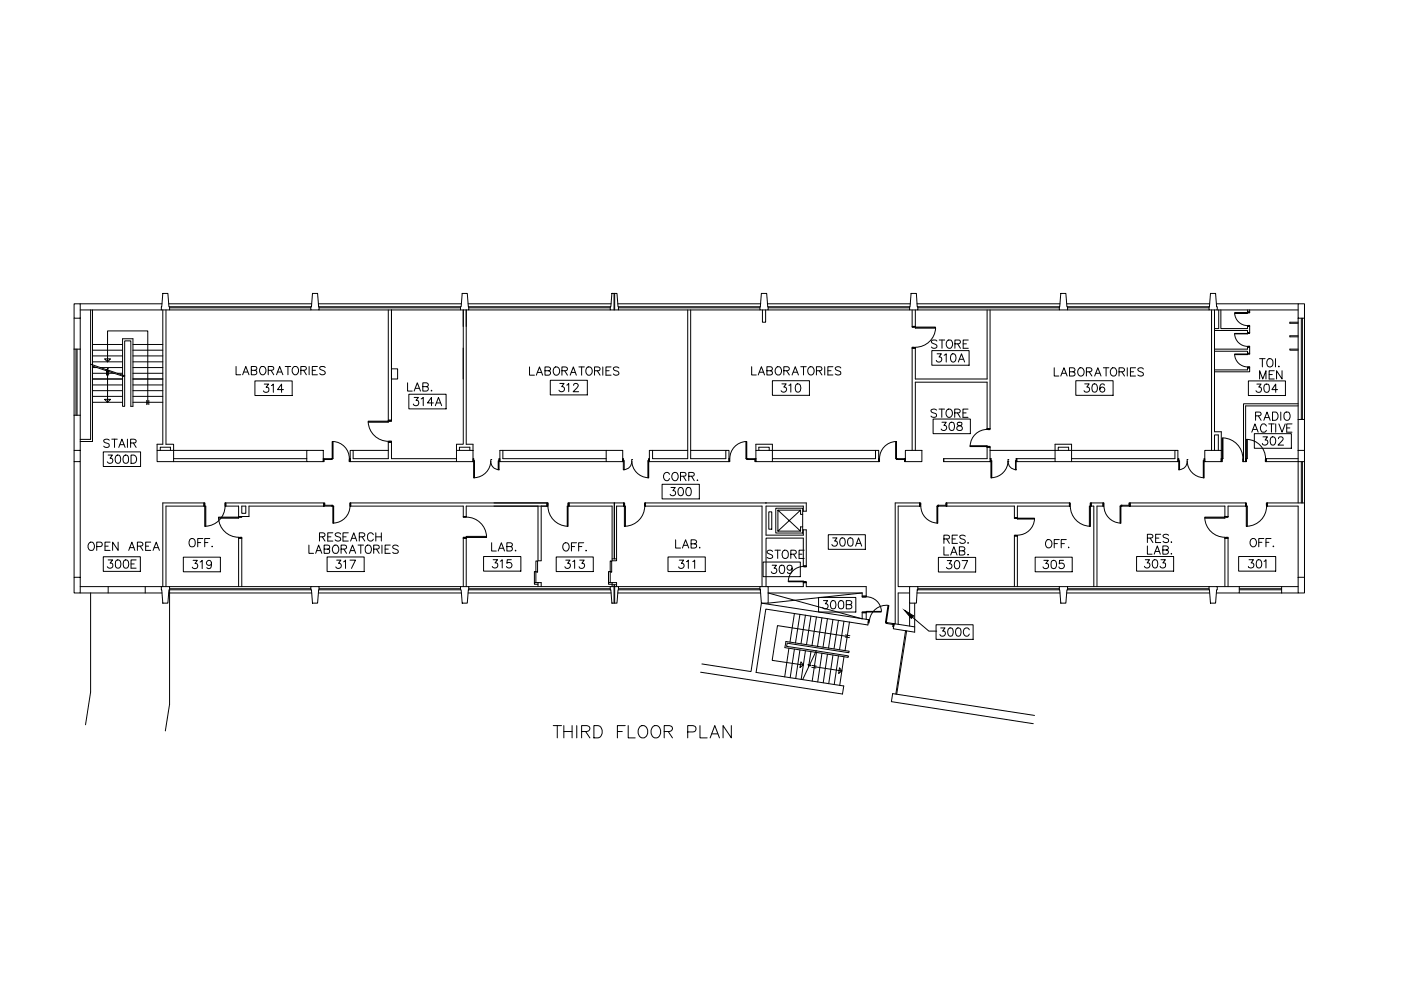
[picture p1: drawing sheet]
<svg xmlns="http://www.w3.org/2000/svg" width="420mm" height="297mm" viewBox="0 0 420 297" stroke-linecap="round" stroke-linejoin="round" font-family="sans-serif">
<!-- layer: 78-TH$0$A-WALL-CONC -->
<g fill="none" stroke="#000" stroke-width=".3">
<path d="M22.2 91.1h1.9v4.3h-1.9zM48.8 87.9h1.5l.6 5h-2.5zM93.7 87.9h1.5l.5 5h-2.5zM138.6 87.9h1.5l.5 5h-2.5zM183.5 87.9h1.5l.5 5h-2.5zM184.1 87.9v5M184.3 87.9v5M228.3 87.9h1.6l.5 5h-2.5zM273.2 87.9h1.6l.5 5h-2.5zM318.1 87.9h1.6l.5 5h-2.5zM363 87.9h1.5l.6 5h-2.5zM389.3 91.1h1.9v4.3h-1.9z"/>
<path d="M22.2 135h1.9v3.4h-1.9zM47.1 135h5v3.4h-5zM92 135h5v3.4h-5zM136.9 135h5v3.4h-5zM181.8 135h4.9v3.4h-4.9zM226.7 135h4.9v3.4h-4.9zM271.5 135h5v3.4h-5zM316.4 135h5v3.4h-5zM361.3 135h5v3.4h-5zM389.3 135h1.9v3.4h-1.9zM22.2 173h1.9v4.7h-1.9zM48.4 175.8h2.5l-.6 5h-1.5z"/>
<path d="M93.2 175.8h2.5l-.5 5h-1.5zM138.1 175.8h2.5l-.5 5h-1.5zM183 175.8h2.5l-.5 5h-1.5zM184.1 175.8v5M184.3 175.8v5M227.9 175.8h2.5v5h-2.1zM272.8 175.8h2.5l-.5 5h-2zM317.7 175.8h2.5l-.5 5h-1.6zM362.6 175.8h2.5l-.6 5h-1.5zM389.3 173h1.9v4.7h-1.9z"/>
</g>
<!-- layer: 78-TH$0$A-WALL -->
<g fill="none" stroke="#000" stroke-width=".3">
<path d="M22.2 95.4v9.2h1.9v-9.2M24.1 91.1h24.5M24.1 92.9h24.3M48.8 92.9v40.3h-1.7v1.8M49.8 92.9v40.3h2.3v1.8M116.5 92.9v33.1h.9v-33.1M138.9 97.9v-5v40.3h-2v1.8M139.8 92.9v40.3h2.1v1.8M206.2 92.9v44.6h-10.5v-2.5h-1v3.4h23.9v-3.4h-.9v2.5h-10.6v-44.6M228.7 92.9v3.7h.9v-3.7M273.6 92.9v5h.9v-5M273.6 97.9h.9"/>
<path d="M296 92.9v20.7h-21.5v-9.3h-.9v30.7M296.9 92.9v35.6h-.9v-13.9h-21.5v20.4M363.3 92.9v42.1M364.2 92.9v36.5h2.1v5.6M364.8 91.1h24.5M365.1 92.9h24.2M117.4 110.6h1.8v3h-1.8M138.9 104.3v9.3M22.2 135v-10.5h1.9v10.5M22.2 138.4v34.6M24.1 138.4v34.6M48.1 135v-1h3v1"/>
<path d="M52.1 138.4h39.9M52.1 137.5h39.9M105 138.4h31.9M105 137.5v.9M136.9 137.5h-19.5v-5h-.9v5h-10.6v-2.5h-.9v3.4M137.8 135v-1h3.1v1M181.8 137.5h-31v-2.5h-.9v3.4h31.9M226.7 135v-1.8h4.9v1.8M227.6 135v-1h3.1v1M231.6 137.5h31v-2.5h.9v3.4h-31.9M297.2 137.5h-.3v-3.5h-.9v3.5h-13v.9h14.4M302.3 138.4h.1"/>
<path d="M304.5 138.4h11.9M304.7 137.5h11.7M316.4 135v-1.8h5v1.8M317.4 135v-1h3.1v1M321.4 137.5h31v-2.5h.8v3.4h-31.8M364.2 135v-4.6h1.2v4.6M366.3 137.5v.9M372.9 137.5v.9M379.7 137.5v.9h9.6M379.7 137.5h9.6M379.7 137.5v.9M389.3 121h-16.4v17.4"/>
<path d="M389.3 135v-9.3h1.9v9.3M389.3 121.7h-15.7v16.7h-.7M67.7 150.7h29.4v1h-22.4v3.1h-3.1v-3.1h-3.9zM72.5 151.7h1.2v2.2h-1.2zM105.1 150.7h59v1h-24.3v3.1h-.9v-3.1h-33.8zM138.9 154.8h.9M161.3 151.7v16.4h1v-16.4M170.6 150.7h16.5v1h-2.2v16.4h-1.3v-16.4h-13zM184.2 150.7v16.8M184.3 150.7v16.8M229.6 150.7h.1M275.8 151.7h-6.4v24.1h3.4"/>
<path d="M275.8 150.7v1v-1M275.8 150.7h-7.3v36.3M283.9 150.7v1v-1M283.9 150.7h36.8v1h-15.6v3.4h-.9v-3.4h-20.3M338.9 150.7h34.7v1h-5.3v3.1h-1v-3.1h-28.4zM373.6 150.7v1M24.1 175.8h24.3M24.1 177.7h24.5M32.4 175.8v1.9M43.6 175.8v1.9M48.8 175.8v-25.1h12.4v1h-11.4v24.1M71.6 175.8v-14.5h.9v14.5"/>
<path d="M138.9 175.8v-14.5h.9v14.5M161.3 175.8v-1.2h1v1.2M183.6 175.8v-1.2h1.3v1.2M183.6 175.3h1.3M183.6 167.5h1.3M184.2 175.3v.5M184.3 175.3v.5M240.9 169.7v-8.4h-11.2v14.5M240.9 174.6v1.2h-10.5M241.8 169.7v-10.9h-.9v1.6h-11.2v-8.7h11.2v1.5h.9v-2.5h-48.3v1h35v24.1M241.8 174.6v1.2h18v2.9h-1.2v-1h-28.2M272.8 177.7h-3.4v9.4"/>
<path d="M304.2 175.8v-15.1h.9v15.1M328 175.8v-24.1h-.8v-1h3.6v1h-1.8v24.1M365.1 175.8h6.6v1.9h-6.9M367.3 175.8v-14.5h1v14.5M389.3 173v-21.3h-9.3v-1h11.2v22.3M389.3 175.8h-4.9v1.9h4.9M210.5 199l14.7 2.3 3.1-20.5 32.2 4.9-.2 1.6-30.6-4.7-2.9 18.9 26.2 4.1M258.6 185.5v-1.9h1.2v2.1M272.8 180.8v6.8M274.3 180.8v8.7l-6.4-1 .3-1.6 6.1 1M210.1 201.5l42.6 6.5M267.3 210.3l42.6 6.6"/>
<path d="M267.7 207.9l42.6 6.5"/>
</g>
<!-- layer: 78-TH$0$A-FLOR-BLOW -->
<g fill="none" stroke="#000" stroke-width=".3">
<path d="M27.2 92.9v38.8h-3.1M27.7 92.9v39.4h-3.6M50.6 91.1h42.9M50.9 92.9h42.3M95.5 91.1h42.9M95.7 92.9h42.4M140.4 91.1h42.9M140.6 92.9h42.4M185.3 91.1h42.8M185.5 92.9h42.4M230.1 91.1h42.9M230.4 92.9h42.4"/>
<path d="M275 91.1h42.9M275.3 92.9h42.4M319.9 91.1h42.9M320.2 92.9h42.4M389.3 95.4v30.3M391.2 95.4v30.3M22.2 104.6v19.9M24.1 104.6v19.9M52.1 135h39.9M105.9 135h10.6M150.8 135h31M195.7 135h10.5"/>
<path d="M207.1 135h10.6M231.6 135h31M296.9 135h19.5M321.4 135h31M389.3 138.4v12.3M391.2 138.4v12.3M27.2 177.7v29.8l-1.6 9.7M50.6 177.7h42.9M50.9 175.8h42.3M50.9 176.8v34.3l-1.3 8M95.5 177.7h42.9M95.7 175.8h42.4"/>
<path d="M140.4 177.7h42.9M140.6 175.8h42.4M185.3 177.7h42.8M185.5 175.8h42.4M275 177.7h42.9M275.3 175.8h42.4M319.9 177.7h42.9M320.2 175.8h42.4M371.7 175.8h12.7M371.7 177.7h12.7"/>
</g>
<!-- layer: 78-TH$0$A-GLAZ -->
<g fill="none" stroke="#000" stroke-width=".3">
<path d="M50.9 91.9h42.3M50.9 92.3h42.3M95.7 91.9h42.4M95.7 92.3h42.4M140.6 91.9h42.4M140.6 92.3h42.4M185.5 91.9h42.4M185.5 92.3h42.4M230.4 91.9h42.4M230.4 92.3h42.4M275.3 91.9h42.4M275.3 92.3h42.4"/>
<path d="M320.2 91.9h42.4M320.2 92.3h42.4M390.3 95.4v30.3M390.6 95.4v30.3M22.8 104.6v19.9M23.1 104.6v19.9M390.3 138.4v12.3M390.6 138.4v12.3M50.9 176.8h42.3M50.9 176.5h42.3M95.7 176.8h42.4M95.7 176.5h42.4"/>
<path d="M140.6 176.8h42.4M140.6 176.5h42.4M185.5 176.8h42.4M185.5 176.5h42.4M240.9 174.6h.9M240.9 169.7h.9M275.3 176.8h42.4M275.3 176.5h42.4M320.2 176.8h42.4M320.2 176.5h42.4M371.7 176.8h12.7M371.7 176.5h12.7"/>
<path d="M271.6 189l-2.9 19M271.9 189.1l-3 19"/>
</g>
<!-- layer: 78-TH$0$A-FLOR-EVTR -->
<path d="M230.6 153.4h.9v5.2h-.9zM232.7 152.3h8v7.5h-8zM233.3 152.9l6.8 6.3h-6.8v-6.3h6.8l-6.8 6.3M240.1 152.9v1.3h.6M240.7 157.9h-.6v1.3" fill="none" stroke="#000" stroke-width=".3"/>
<!-- layer: 78-TH$0$A-FLOR-STHR -->
<path d="M36.8 101.5h3.1v20.3h-.7v-19.6h-1.8v19.6h-.6zM235.7 192.3l18.9 2.9v.4l-18.5-2.8-.2 .9 18.5 2.9v.4l-19-2.9z" fill="none" stroke="#000" stroke-width=".3"/>
<!-- layer: 78-TH$0$A-FLOR-STRS -->
<g fill="none" stroke="#000" stroke-width=".3">
<path d="M27.7 103.3h9.1M27.7 105h9.1M27.7 106.7h9.1M27.7 108.5h9.1M27.7 110.2h1.4M27.7 111.9h6.5M27.7 113.6h9.1M27.7 115.4h9.1M27.7 117.1h9.1M27.7 118.8h9.1M30.1 110.2h6.7M35.2 111.9h1.6"/>
<path d="M39.9 103.3h8.9M39.9 105h8.9M39.9 106.7h8.9M39.9 108.5h8.9M39.9 110.2h8.9M39.9 111.9h8.9M39.9 113.6h8.9M39.9 115.4h8.9M39.9 117.1h8.9M39.9 118.8h8.9M27.7 120.6h9.1M39.9 120.6h8.9"/>
<path d="M236.6 194.3l-1.3 8.6M238.2 194.6l-1.2 8.5M238.2 183.9l-1.3 8.6M239.9 194.8l-1.3 8.6M239.9 184.1l-1.3 8.6M241.5 195.1l-1.2 8.5M241.5 184.4l-1.3 8.6M243.2 195.3l-.7 4.5M243.2 184.7l-1.3 8.5M244.8 184.9l-1.3 8.6M244.8 195.6l-1.2 8.6M246.5 185.2l-1.3 8.5"/>
<path d="M246.5 195.8l-1.3 8.6M248.2 185.4l-1.4 8.6M248.2 196.1l-1.3 8.6M249.8 185.7l-1.3 8.5M249.8 196.3l-1.3 8.6M251.5 185.9l-1.4 8.6M251.5 196.6l-1.3 8.6M253.1 186.2l-1.3 8.6M253.1 196.8l-1.3 8.6M254.8 186.4l-1.4 8.6M253 205.6l-.3 2.4M267.7 207.9l-.4 2.4"/>
</g>
<!-- layer: 78-TH$0$A-FLOR-STCT -->
<path d="M27.2 109.2l4.7 1.6 .5-.4-.3 1 .5-.4 4.8 1.6M27.7 109.7l9.6 3.2M244.8 195.1l-1.9 4 .3 .5-.9-.4 .3 .4-1.9 4.1" fill="none" stroke="#000" stroke-width=".3"/>
<!-- layer: 78-TH$0$A-FLOR-STRS-LDER -->
<path d="M31.9 111.1v1.4M32.3 108.5l.8-.9h-1.7l.9 .9v-9.3h12v22M32.3 111.3v9.3l-.9-.9h1.7l-.8 .9M32.6 111.1v1.4M44 120v1.3M44.6 120v1.3M243.5 199.5l1.3 .1M244.2 199.8l8.3 1.3-1 .8 .3-1.7 .7 .9M253.5 190.9l1.3 .2M253.5 190.3l1.4 .3M254.1 190.8l-20.9-3.3-1.6 10.4 9.3 1.4-1 .8 .3-1.7 .7 .9M243.5 200l1.2 .2" fill="none" stroke="#000" stroke-width=".3"/>
<!-- layer: 78-TH$0$A-WALL-PRHT -->
<g fill="none" stroke="#000" stroke-width=".3">
<path d="M364.2 99.1h9.9v.6h.7M365.5 92.9v5.6h-1.3M366.1 92.9v5.6h8v-.6h.7v1.8M374.1 92.9v.6h.7v-.6M374.1 99.7h.7M389.3 96.6h-2.5v.3h2.5M374.1 110.2h.7v1.2h-10.6M374.1 104h.7v1.9h-.7v-.6h-9.9M374.1 104v.6h-9.9M374.1 110.2v.7h-9.9M374.1 110.2h.7M374.1 105.9h.7"/>
<path d="M374.1 104h.7M389.3 104.6h-2.5v.4h2.5M389.3 100.6h-2.5v.4h2.5"/>
</g>
<!-- layer: 78-TH$0$A-ANNO-TEXS -->
<g fill="none" stroke="#000" stroke-width=".3">
<path d="M70.8 109.9v2.4h1.4M72.8 112.3l.9-2.4 1 2.4M73.1 111.5h1.2M75.4 111l1.4-.1 .2-.3-.1-.6-1.5-.1v2.4h1l.5-.2 .1-.6-.6-.5M78.3 109.9a1.22 1.22 0 0 1 1.5 1.1 1.22 1.22 0 0 1-1.3 1.3 1.52 1.52 0 0 1-.2-2.4zM80.4 111l1.4-.1 .3-.3-.1-.6-1.6-.1v2.4M81.3 111l.8 1.3M82.9 112.3l1-2.4 .9 2.4M83.2 111.5h1.2M85.5 109.9h1.7M86.4 109.9v2.4M88.1 109.9a1.22 1.22 0 0 1 1.5 1.1 1.22 1.22 0 0 1-1.3 1.3 1.47 1.47 0 0 1-.2-2.4z"/>
<path d="M90.2 111l1.4-.1 .3-.3-.1-.6-1.6-.1v2.4M91.1 111l.8 1.3M92.7 109.9v2.4M93.7 111h.9M95.2 109.9h-1.5v2.4h1.5M97.5 110.2l-.5-.3h-.9l-.2 .3 .1 .5 1.4 .7 .1 .6a1.03 1.03 0 0 1-1.6 0M122.2 114.7v2.5h1.4M124.2 117.2l1-2.5 .9 2.5M124.6 116.4h1.1M126.8 115.9l1.4-.1 .3-.6-.6-.5h-1.1v2.5h1.1l.4-.2 .2-.6-.6-.5M129.4 117l-.1 .1h.2M158.8 110v2.5h1.5"/>
<path d="M160.8 112.5l1-2.5 .9 2.5M161.2 111.6h1.2M163.4 111.1h1.4l.3-.7-.6-.4h-1.1v2.5h1.1l.5-.3 .1-.6-.6-.5M166.2 110.3a1.13 1.13 0 0 1 1.6 .2 1.13 1.13 0 0 1-.2 1.6 1.01 1.01 0 0 1-1.4 .2 1.01 1.01 0 0 1-.3-1.4zM168.5 111.1h1.4l.3-.7-.7-.4h-1v2.5M169.3 111.1l.9 1.4M171 112.5l1-2.5 .8 2.5M171.3 111.6h1.2M173.6 110h1.7M174.4 110v2.5M176 110.3a1.13 1.13 0 0 1 1.5 .2 1.13 1.13 0 0 1-.2 1.6 1.01 1.01 0 0 1-1.3 .2 1.01 1.01 0 0 1-.3-1.4zM178.3 111.1h1.4l.3-.7-.6-.4h-1.1v2.5"/>
<path d="M179.1 111.1l.9 1.4M180.8 110v2.5M181.7 111.1h1M183.3 110h-1.6v2.5h1.6M185.6 110.3a.95 .95 0 0 0-1.6 .3l.4 .5 .9 .3 .3 .7a1.03 1.03 0 0 1-1.6 0M225.4 109.9v2.5h1.4M227.4 112.4l.9-2.5 1 2.5M227.8 111.6h1.2M230 111.1l1.5-.1 .1-.4-.1-.6-1.5-.1v2.5l1.5-.2 .1-.6-.5-.5M232.7 110.3l.3-.3a1.19 1.19 0 0 1 1.4 .6 1.19 1.19 0 0 1-.3 1.5 1.13 1.13 0 0 1-1.6-.2 1.13 1.13 0 0 1 .2-1.6zM235.1 111.1l1.4-.1 .2-.4-.1-.4-.5-.3h-1v2.5M235.9 111.1l.8 1.3"/>
<path d="M237.5 112.4l1-2.5 1 2.5M237.9 111.6h1.2M240.1 109.9h1.7M241 109.9v2.5M242.5 110.3a.9 .9 0 0 1 1-.4 .9 .9 0 0 1 .7 1 1.01 1.01 0 0 1-.5 1.3 1.01 1.01 0 0 1-1.3-.4l-.2-.9zM244.8 111.1l1.5-.1 .2-.4-.2-.6-1.5-.1v2.5M245.7 111.1l.8 1.3M247.3 109.9v2.5M248.3 111.1h.9M249.8 109.9h-1.5v2.5h1.5M252.2 110.3a.92 .92 0 0 0-1-.4 .92 .92 0 0 0-.7 .7l.3 .3 1.3 .5 .1 .7a1.16 1.16 0 0 1-1.7 0M281 102.2l-.6-.3-.8 .1-.3 .2 .2 .5 1.4 .7 .1 .6a1.03 1.03 0 0 1-1.7 0"/>
<path d="M281.7 101.9h1.6M282.5 101.9v2.5M284 102.2l.3-.2a1.19 1.19 0 0 1 1.4 .5 1.19 1.19 0 0 1-.3 1.5l-.2 .3a1.21 1.21 0 0 1-1.4-.6 1.21 1.21 0 0 1 .2-1.5zM286.4 103.1l1.4-.2 .2-.3-.2-.6-1.4-.1v2.5M287.2 103.1l.8 1.3M288.9 103.1h.9M290.4 101.9h-1.5v2.5h1.5M316.2 110.2v2.5h1.4M318.1 112.7l1-2.5 .9 2.5M318.5 111.9h1.2M320.7 111.4l1.4-.1 .3-.4-.1-.4-.5-.3h-1.1v2.5l1.6-.2 .1-.6-.6-.5M323.5 110.6a1.01 1.01 0 0 1 1.3-.1 1.01 1.01 0 0 1 .3 1.3 .95 .95 0 0 1-.9 .9 .95 .95 0 0 1-1-.9z"/>
<path d="M325.8 111.4l1.4-.1 .3-.4-.2-.4-.4-.3h-1.1v2.5M326.6 111.4l.9 1.3M328.3 112.7l.9-2.5 1 2.5M328.7 111.9h1.1M330.9 110.2h1.6M331.7 110.2v2.5M333.2 110.6l.3-.2a1.19 1.19 0 0 1 1.4 .5 1.19 1.19 0 0 1-.3 1.5 1.13 1.13 0 0 1-1.5-.2 1.13 1.13 0 0 1 .1-1.6zM335.6 111.4l1.4-.1 .2-.4-.1-.4-.4-.3h-1.1v2.5M336.4 111.4l.8 1.3M338.1 110.2v2.5M339 111.4h1M340.5 110.2h-1.5v2.5h1.5"/>
<path d="M342.9 110.6a.92 .92 0 0 0-.9-.4 .92 .92 0 0 0-.8 .7l.3 .3 1.2 .5 .2 .7a1.16 1.16 0 0 1-1.7 0M377.8 113.6v-2.5l.9 2.5 1-2.5v2.5M377.8 107.5h1.6M378.6 107.5v2.5M380.1 107.9a1.01 1.01 0 0 1 1.3-.2 1.01 1.01 0 0 1 .4 1.3 .92 .92 0 0 1-1 1 .92 .92 0 0 1-.9-1zM380.6 112.3h1M382.1 111.1h-1.5v2.5h1.5M382.5 107.5v2.5M383.5 109.7v.3l.2-.1M384.5 111.1v2.5l-1.7-2.5v2.5M32.8 132a.97 .97 0 0 0-1.7 .2l.3 .4 1.2 .4 .2 .7a1.03 1.03 0 0 1-1.7 0M33.5 131.6h1.7"/>
<path d="M34.3 131.6v2.5M35.6 134.1l1-2.5 .9 2.5M36 133.3h1.1M38.2 131.6v2.5M39.2 132.8l1.4-.1 .2-.6-.6-.5h-1v2.5M40 132.8l.8 1.3M280.9 122.9a.97 .97 0 0 0-1.7 .3l.3 .4 1.2 .4 .2 .7a1.03 1.03 0 0 1-1.7 0M281.6 122.6h1.7M282.4 122.6v2.5M284 122.9a1.13 1.13 0 0 1 1.6 .2 1.13 1.13 0 0 1-.2 1.6 1.01 1.01 0 0 1-1.4 .2 1.01 1.01 0 0 1-.3-1.3zM286.3 123.8l1.4-.1 .3-.6-.6-.5h-1.1v2.5M287.1 123.8l.9 1.3"/>
<path d="M288.8 123.8h.9M290.3 122.6h-1.5v2.5h1.5M375.4 129.5l1-2.4 .9 2.4M375.8 128.7h1.1M376.5 124.7l1.4-.2 .3-.3-.1-.5-1.6-.2v2.5M377.4 124.7l.8 1.3M379 126l1-2.5 .9 2.5M379.3 125.2h1.2M379.8 127.7a.89 .89 0 0 0-1.3-.5 1.44 1.44 0 0 0 .2 2.3h.7l.4-.5M380.5 127.1h1.6M381.3 127.1v2.4M381.6 123.5h.9a1.31 1.31 0 0 1 .8 1.2 1.31 1.31 0 0 1-.8 1.3h-.9z"/>
<path d="M382.6 127.1v2.4M383.5 127.1l1 2.4 .9-2.4M384.1 123.5v2.5M385.5 123.6l.3-.1a1.29 1.29 0 0 1 1.1 .8 1.29 1.29 0 0 1-.2 1.3 .9 .9 0 0 1-1 .4 .9 .9 0 0 1-.6-1 1.4 1.4 0 0 1 .4-1.4zM385.9 128.3h.9M387.5 127.1h-1.6v2.4h1.6M99.8 159.7h-1.5v2.5h1.5M104.5 159.7h-1.6v2.5h1.6M112.7 159.7v2.5M114.4 159.7v2.5M200.8 142.2a.92 .92 0 0 0-1.1-.6 .92 .92 0 0 0-.7 1 1.01 1.01 0 0 0 .3 1.3 1.01 1.01 0 0 0 1.4-.2l.1-.3M201.7 141.9a1.13 1.13 0 0 1 1.6 .2 1.13 1.13 0 0 1-.2 1.6 1.01 1.01 0 0 1-1.3 .2 1.01 1.01 0 0 1-.3-1.3z"/>
<path d="M204.1 142.7l1.4-.1 .2-.3-.1-.5-1.5-.2v2.5M204.9 142.7l.8 1.4M206.6 142.7l1.4-.1 .2-.3-.1-.5-1.5-.2v2.5M207.4 142.7l.8 1.4M209.2 143.8v.3l.1-.1M26.7 162.9a.9 .9 0 0 1 1-.4 .9 .9 0 0 1 .6 .9v.7a.95 .95 0 0 1-.9 .9 .95 .95 0 0 1-1-.9zM29 163.8l1.5-.1 .2-.4-.2-.7-1.5-.1v2.5M31.5 163.7h.9M33 162.5h-1.5v2.5h1.5M35.4 162.5v2.5l-1.6-2.5v2.5M38.6 165l1-2.5 .8 2.5M38.9 164.1h1.2"/>
<path d="M41.2 163.7l1.4-.1 .3-.3-.2-.5-.5-.3h-1v2.5M42 163.7l.9 1.3M43.7 163.7h.9M45.2 162.5h-1.5v2.5h1.5M45.9 165l1-2.5 .9 2.5M46.2 164.1h1.2M56.9 161.8a.9 .9 0 0 1 1-.4 .9 .9 0 0 1 .6 1 1.2 1.2 0 0 1-.7 1.5 1.29 1.29 0 0 1-1.1-.8 1.29 1.29 0 0 1 .2-1.3zM59.3 162.6h.9M60.8 161.4h-1.5v2.5M61.4 162.6h.9M62.9 161.4h-1.5v2.5M63.6 163.7l-.1 .1h.2"/>
<path d="M92.6 163.4v2.5h1.4M94.7 165.9l.9-2.5 .9 2.5M95 165h1.2M95.8 160.9l1.4-.1 .3-.7-.6-.4h-1.1v2.5M96.6 160.9l.9 1.3M97.2 164.6l1.5-.1 .1-.9-.5-.2h-1.1v2.5l1.6-.2v-.9l-.5-.2M98.3 160.9h.9M99.9 163.8a.9 .9 0 0 1 1.1-.4 .9 .9 0 0 1 .6 .9v.7a.95 .95 0 0 1-1 .9 .95 .95 0 0 1-.9-.9zM102.2 160.1a.94 .94 0 0 0-1.7 .2l.3 .4 1.2 .4 .2 .7a1.03 1.03 0 0 1-1.7 0M102.3 164.6l1.5-.1 .1-.4-.1-.6-1.5-.1v2.5M102.9 160.9h.9M103.1 164.6l.8 1.3"/>
<path d="M104.8 165.9l.9-2.5 1 2.5M105.1 162.2l1-2.5 .9 2.5M105.1 165h1.2M105.5 161.4h1.2M107.4 163.4h1.6M107.8 160.9l1.3-.1 .3-.7-.6-.4h-1v2.5M108.2 163.4v2.5M108.6 160.9l.8 1.3M109.7 163.8a.9 .9 0 0 1 1.1-.4 .9 .9 0 0 1 .6 .9v.7a.92 .92 0 0 1-.9 .9 .92 .92 0 0 1-1-.9zM111.9 160.3a.88 .88 0 0 0-1-.6 .88 .88 0 0 0-.7 1 1.01 1.01 0 0 0 .3 1.3 1.01 1.01 0 0 0 1.4-.2v-.2M112.1 164.6l1.4-.1 .2-.9-.6-.2h-1v2.5M112.7 160.9h1.7"/>
<path d="M112.9 164.6l.8 1.3M114.5 163.4v2.5M115.5 164.6h1M117 163.4h-1.5v2.5h1.5M119.4 163.8a.84 .84 0 0 0-.9-.5 .84 .84 0 0 0-.7 .9l1.4 .6 .2 .7-.6 .4-.8-.1-.2-.3M147.4 162.7v2.5h1.4M149.4 165.2l1-2.5 .9 2.5M149.8 164.3h1.1M152 163.8l1.5-.2v-.7l-1.5-.2v2.5h1.1l.4-.3 .2-.6-.6-.5M154.6 164.9v.3l.1-.2M169 163a1.13 1.13 0 0 1 1.6 .2 1.13 1.13 0 0 1-.2 1.6 1.01 1.01 0 0 1-1.3 .1 1.01 1.01 0 0 1-.3-1.3zM171.4 163.8h.9"/>
<path d="M172.9 162.7h-1.5v2.5M173.5 163.8h1M175.1 162.7h-1.6v2.5M175.8 164.9v.3l.1-.2M202.6 161.8v2.5h1.5M204.7 164.3l.9-2.5 1 2.5M205 163.4h1.2M207.3 163l1.4-.1 .2-.4-.1-.4-.5-.3h-1v2.5h1l.5-.3v-.8l-.5-.2M209.9 164l-.2 .1h.2M231.7 165.3a.9 .9 0 0 0-.9-.4 .9 .9 0 0 0-.7 .6l1.5 .9 .1 .7a1.16 1.16 0 0 1-1.6 0M232.4 164.9h1.7M233.2 164.9v2.5"/>
<path d="M234.8 165.3a1.01 1.01 0 0 1 1.3-.2 1.01 1.01 0 0 1 .3 1.3 .92 .92 0 0 1-.9 1 .92 .92 0 0 1-.9-1zM237.2 166.1l1.4-.1 .2-.4-.1-.4-.5-.3h-1v2.5M238 166.1l.8 1.3M239.6 166.1h.9M241.2 164.9h-1.6v2.5h1.6M283.1 163.9v2.5h1.4M283.1 161.5h1.4l.2-.8-.5-.3h-1.1v2.5M283.9 161.5l.8 1.4M285.1 166.4l1-2.5 .9 2.5M285.5 165.5h1.1M285.6 161.5h.9M287.1 160.4h-1.5v2.5h1.5"/>
<path d="M287.7 165.1l1.4-.1 .3-.4-.2-.5-.4-.2h-1.1v2.5l1.5-.2 .2-.7-.6-.4M289.5 160.7a.95 .95 0 0 0-1.7 .3l.2 .4 1.2 .4 .3 .7a1.05 1.05 0 0 1-1.7 0M290.3 166.2v.2l.1-.2M290.3 162.6l-.1 .2h.2M314 161.9a1.16 1.16 0 0 1 1.5 1.1 1.16 1.16 0 0 1-1.5 1.1l-.4-.8v-.6zM316.2 162.9h.9M317.7 161.7h-1.5v2.5M318.3 162.9h.9M319.8 161.7h-1.5v2.5M320.5 164v.2l.1-.1M344.1 161.3l1.5-.2v-.8l-1.5-.2v2.5M344.1 163.6v2.5h1.4"/>
<path d="M344.9 161.3l.9 1.3M346.1 166.1l1-2.5 .9 2.5M346.4 165.3h1.3M346.6 161.3h.9M348.1 160.1h-1.5v2.5h1.5M348.7 164.8l1.4-.1 .3-.4-.1-.4-.5-.3h-1.1v2.5h1.1l.5-.2 .1-.6-.6-.5M350.4 160.5a.97 .97 0 0 0-1.6 .2l.3 .4 1.2 .4 .1 .7a1.03 1.03 0 0 1-1.6 0M351.3 162.4v.2l.1-.1M351.3 165.9v.2l.1-.1M375.2 161.7a1.13 1.13 0 0 1 1.5 .2 1.13 1.13 0 0 1-.2 1.6 1.01 1.01 0 0 1-1.3 .2 1.01 1.01 0 0 1-.3-1.3zM377.5 162.6h1M379 161.4h-1.5v2.5"/>
<path d="M379.7 162.6h.8M381.2 161.4h-1.5v2.5M381.9 163.6v.3l.1-.1"/>
</g>
<!-- layer: 78-TH$0$A-DOOR -->
<g fill="none" stroke="#000" stroke-width=".3">
<path d="M273.6 97.9h.9v.1l-.9 .1zM274.5 98h6v.4h-6zM280.6 98.3a6.1 6.1 0 0 1-6.1 5.8M370.3 99.9l3.8 .2zM370.3 93.7h3.8v.2h-3.8zM370.3 93.9a3.9 3.9 0 0 0 3.9 3.7M374.1 99.7h.7v.2h-.7zM374.1 97.6l.7-.1v.4h-.7zM374.1 93.5h.7v.3l-.7-.1zM273.6 104.1h.9v.2h-.9zM370.3 106.1h3.8v.2h-3.8zM370.3 106.3a3.9 3.9 0 0 0 3.9 3.7"/>
<path d="M370.3 100.1a3.9 3.9 0 0 0 3.9 3.7M374.1 110l.7-.1v.3h-.7zM374.1 105.9h.7v.3l-.7-.1zM374.1 103.8h.7v.2h-.7zM97 137.5h.1l.1 .9h-.2zM97 137.5h2.4M97.1 137.7h2.3M99.4 137.5h.2v.2h-.2zM99.6 132.3h.3v5.2h-.3zM99.9 132.3a5.1 5.1 0 0 1 4.9 5.1M104.8 137.5h.2v.9h-.3zM110.4 126.2h6.1v.4h-6.1z"/>
<path d="M110.4 126.5a6.1 6.1 0 0 0 6.1 5.8M116.5 126h.9v.3l-.9-.1zM116.5 132.3l.9-.1v.3h-.9zM141.9 137.5h.2l-.1 .9h-.1zM142 138.1h.3v5.2h-.3zM147.2 138.1a5.1 5.1 0 0 1-4.9 5.1M147.2 137.7h.1M147.2 138.1a2.44 2.44 0 0 0 2.5 2.7M149.6 137.5h.3v.9h-.2zM186.7 137.5h.3l-.1 .9h-.2zM189.4 137.7h.1M189.5 138.1a2.44 2.44 0 0 1-2.5 2.7"/>
<path d="M189.5 138.1a5.1 5.1 0 0 0 4.8 5.1M194.3 138.1h.3v5.2h-.3zM194.5 137.5h.2v.9h-.1zM218.6 137.5h.2l.1 .9h-.3zM223.7 132.3h.3v5.2h-.3zM223.7 132.3a5.1 5.1 0 0 0-4.8 5.1M224 137.7h.1M224 137.5h.2v.2h-.2zM224.2 137.5h2.5M224.2 137.7h2.2M226.4 137.5h.3v.9h-.3zM263.5 137.5h.2l.1 .9h-.3z"/>
<path d="M268.6 132.3h.3v5.2h-.3zM268.6 132.3a5.1 5.1 0 0 0-4.8 5.1M268.9 137.5h.1v.2h-.1zM268.9 137.7h.1M269 137.5h2.5h-.2v.9h.2v-.9M269 137.7h2.3M290.9 133.6h5.1v.3h-5.1zM296 133.9l.9-.1v.2h-.9zM296 128.5h.9v.3l-.9-.1zM296.1 128.7a5.1 5.1 0 0 0-5.1 4.9M296.9 137.5h.3v.9h-.3zM297.2 138.1h.2v5.2h-.2z"/>
<path d="M302.3 137.7h.1M302.3 138.1a5.1 5.1 0 0 1-4.8 5.1M302.3 138.1a2.44 2.44 0 0 0 2.5 2.7M304.7 137.5h.3v.9h-.3zM353.2 137.5h.4l-.1 .9h-.3zM356 137.7h.1M356 138.1a2.44 2.44 0 0 1-2.5 2.7M356 138.1a5.1 5.1 0 0 0 4.9 5.1M360.9 138.1h.2v5.2h-.2zM361.1 137.5h.2v.9h-.2zM366.3 137.5h.2l.1 .9h-.3zM366.5 131.3h.3v6.2h-.3z"/>
<path d="M366.8 131.3a6.2 6.2 0 0 1 5.9 6.1M372.7 137.5h.2v.9h-.2zM373.6 137.5h.2v.9h-.2zM373.8 131.7h.3v5.8h-.3zM374.1 131.7a5.7 5.7 0 0 1 5.4 5.7M379.5 137.5h.2v.9h-.2zM61.2 150.7h.3l-.1 1h-.2zM61.4 151.7h.3v6.1h-.3zM65.5 155h6.1v.3h-6.1zM65.5 155.3a6.1 6.1 0 0 0 6.1 5.7M67.4 150.7h.3v1h-.2zM67.5 151.7a6.1 6.1 0 0 1-5.8 6"/>
<path d="M71.6 154.8h.9v.3l-.9-.1zM97.1 150.7h.3l-.1 1h-.2zM97.1 151.7h2.7v-.3h-.2v.3M97.3 151.4h2.3M99.8 151.7h.3v5.1h-.3zM104.9 150.7h.2v1h-.1zM105 151.7a5.1 5.1 0 0 1-4.9 5.1M138.9 154.8h.9v.2l-.9 .1zM139.9 155a6.1 6.1 0 0 1 6 5.8M149.4 140.8v-2.7h.3v2.7M164.1 150.7h.3l-.1 1h-.2zM164.3 151.7a6.1 6.1 0 0 0 5.8 6"/>
<path d="M170.1 151.7h.3v6.1h-.3zM170.3 150.7h.3v1h-.2zM186.9 140.8v-2.7h.3v2.7M187.1 150.7h.2v1h-.2zM187.3 151.7h.3v6.1h-.3zM193.3 150.7h.2v1h-.1zM193.4 151.7a6.1 6.1 0 0 1-5.8 6M275.8 150.7h.4l-.1 1h-.3zM276.2 151.7a5.1 5.1 0 0 0 4.8 5.1M281 151.7h.2v5.1h-.2zM281.2 151.4h.1M281.4 151.7v-.3h-.2v.3h2.7"/>
<path d="M281.4 151.4h2.3M283.6 150.7h.3v1h-.2zM304.2 155.1h.9v.2l-.9 .1zM304.5 140.8v-2.7h.2v2.7M305.1 155.3h5.2v.3h-5.2zM310.2 155.5a5.1 5.1 0 0 1-5.1 4.9M320.7 150.7h.3l-.1 1h-.2zM321 151.7a6.1 6.1 0 0 0 5.8 6M326.7 151.7h.3v6.1h-.3zM327 150.7h.2v1h-.2zM330.8 150.7h.3l-.1 1h-.2zM331.1 151.7a5.1 5.1 0 0 0 4.8 5.1"/>
<path d="M335.9 151.7h.3v5.1h-.3zM336.2 151.4h.1M336.4 151.7h-.2v-.3h.2v.3h2.5M336.4 151.4h2.2M338.6 150.7h.3v1h-.3zM353.5 140.8v-2.7h.3v2.7M361.3 155h6v.3h-6zM361.3 155.3a6.1 6.1 0 0 0 6.1 5.7M367.3 154.8h1v.3l-1-.1zM373.6 150.7h.2v1h-.2zM373.8 151.7h.3v6.1h-.3zM379.8 150.7h.2v1h-.2z"/>
<path d="M379.8 151.7a6.1 6.1 0 0 1-5.7 6M71.6 161.1l.9-.1v.3h-.9zM138.9 161l.9 .1v.2h-.9zM139.8 160.8h6.1v.3h-6.1zM160.3 171.3h.4v3.3h-.4zM160.7 168.1h.5v3.3h-.5zM161.3 174.6h-1v.5h1M182.5 171.3h.5v3.3h-.5zM183 168.1h.4v3.3h-.4zM183.6 174.6h-1.1v.5h1.1M236.4 174.2h4.5v.2h-4.5zM240.9 174.4l.9-.1v.3h-.9z"/>
<path d="M240.9 169.7h.9v.2h-.9zM240.9 169.8a4.5 4.5 0 0 0-4.5 4.3M258.6 178.7h1.2v.2l-1.2 .1zM259.8 178.9a4.5 4.5 0 0 1 4.5 4.3M304.2 160.4l.9 .1v.2h-.9zM367.3 161.1l1-.1v.3h-1zM258.6 183.4h.9l.3 .2h-1.2zM259.8 183.3h4.5v.2h-4.5zM260.5 185.7l.2 .1-.1 1-.3-.1zM265.7 186.9h.1M265.8 186.6h.2l-.1 .3h-.2zM265.9 186.9l2 .3"/>
<path d="M266 186.6l2.2 .3M266.3 181.5h.3l-.8 5.1h-.3zM266.4 181.4a5.1 5.1 0 0 0-5.6 4.4M267.9 186.9h.3l-.2 1-.3-.1z"/>
</g>
<!-- layer: 78-TH$0$A-FLOR-SHFT -->
<path d="M230.4 177.7l28.2 7.8M258.6 177.7l-28.2 3.1" fill="none" stroke="#000" stroke-width=".3"/>
<!-- layer: 78-TH$0$A-ANNO-LEDR -->
<path d="M271.3 182.9l2.7 1.7-.7 .8z" fill="#000" stroke="#000" stroke-width=".3"/>
<path d="M273.6 185l5 4.2h2.3" fill="none" stroke="#000" stroke-width=".3"/>
<!-- layer: 78-TH$0$A-ANNO-TEXM -->
<g fill="none" stroke="#000" stroke-width=".3">
<path d="M165.9 217.5h2.5M167.1 217.5v3.7M169.1 217.5v3.7M169.1 219.3h2.5M171.6 217.5v3.7M173 217.5v3.7M174.4 219.3h1.6a.92 .92 0 0 0 .7-1.5l-.7-.3h-1.6v3.7M175.6 219.3l1.3 1.9M178.1 217.5h1.3a1.98 1.98 0 0 1 1.2 1.8 1.98 1.98 0 0 1-1.2 1.9h-1.3zM185.2 219.3h1.4M187.5 217.5h-2.3v3.7M188.4 217.5v3.7h2.1"/>
<path d="M191.8 218a1.38 1.38 0 0 1 1.5-.5 1.38 1.38 0 0 1 .9 1.4 1.63 1.63 0 0 1-.3 1.8 1.63 1.63 0 0 1-1.8 .3 2.24 2.24 0 0 1-.3-3zM195.6 218a1.38 1.38 0 0 1 1.6-.5 1.38 1.38 0 0 1 .9 1.4 1.63 1.63 0 0 1-.4 1.8 1.63 1.63 0 0 1-1.7 .3 2.24 2.24 0 0 1-.4-3zM199.2 219.3h1.6a.92 .92 0 0 0 .7-1.5l-.7-.3h-1.6v3.7M200.4 219.3l1.3 1.9M206.2 219.4h1.6a.95 .95 0 0 0 1-1 .95 .95 0 0 0-1-.9h-1.6v3.7M209.9 217.5v3.7h2.2M213.5 220h1.8M219.3 217.5v3.7l-2.5-3.7v3.7M213 221.2l1.4-3.7 1.4 3.7"/>
</g>
<!-- layer: 78-TH$0$A-FLOR-IDEN -->
<g fill="none" stroke="#000" stroke-width=".3">
<path d="M76.4 114.2h11.2v4.4h-11.2zM79.2 115.1h1.4l-.8 1a.84 .84 0 0 1 .7 1.3 .84 .84 0 0 1-1.5-.2M81.4 115.6l.6-.5v2.5M85 116.8h-1.8l1.2-1.7v2.5M122.6 118.2h11.2v4.4h-11.2zM124.2 119.1h1.3l-.7 .9a.83 .83 0 0 1 .6 1.3 .83 .83 0 0 1-1.5-.2M126.3 119.6l.6-.5v2.5M165 114h11.1v4.4h-11.1zM167.9 114.9h1.3l-.7 1a.83 .83 0 0 1 .6 1.3 .83 .83 0 0 1-1.5-.2M170 115.4l.6-.5v2.5M172 115.5l.2-.4 .7-.2 .4 .3 .1 .4-1.5 1.8h1.6M231.6 114.1h11.2v4.4h-11.2z"/>
<path d="M234.5 115.1h1.3l-.7 .9a.82 .82 0 0 1 .6 1.3 .82 .82 0 0 1-1.5-.2M236.6 115.5l.6-.4v2.4M238.8 115.2a.82 .82 0 0 1 1.2 .3 1.25 1.25 0 0 1-.8 2l-.4-.1-.3-.9zM279.5 105.1h11.1v4.4h-11.1zM281 106h1.3l-.7 1a.83 .83 0 0 1 .7 1.2 .83 .83 0 0 1-1.4 .1l-.1-.3M283.1 106.5l.7-.5v2.5M285.4 106.2a.77 .77 0 0 1 1.2 .3 1.17 1.17 0 0 1 .1 1.4 1.17 1.17 0 0 1-1.3 .5 1.79 1.79 0 0 1 0-2.2zM287.4 108.5l.9-2.5 1 2.5M287.8 107.7h1.1M322.6 114.1h11.2v4.4h-11.2zM325.3 115.1h1.3l-.7 .9a.83 .83 0 0 1 .7 1.3 .83 .83 0 0 1-1.5-.2M327.8 115.2a.79 .79 0 0 1 1.2 .4 1.14 1.14 0 0 1 .1 1.4 1.14 1.14 0 0 1-1.3 .4l-.3-.9z"/>
<path d="M331.2 115.4a.65 .65 0 0 0-1-.2 1.39 1.39 0 0 0 .4 2.3 .76 .76 0 0 0 .7-.7 .76 .76 0 0 0-.7-.8 .76 .76 0 0 0-.8 .7M374.4 114.2h11.1v4.4h-11.1zM376.9 115.1h1.3l-.7 .9a.83 .83 0 0 1 .6 1.3 .83 .83 0 0 1-1.4-.2M379.4 115.2a.96 .96 0 0 1 1.2 .4l.1 .5a1.05 1.05 0 0 1-.9 1.5 1.57 1.57 0 0 1-.4-2.4zM383.2 116.8h-1.8l1.2-1.7v2.5M31 135.4h11.2v4.4h-11.2zM32.4 136.4h1.3l-.7 1a.83 .83 0 0 1 .6 1.3 .83 .83 0 0 1-1.4-.3M34.9 136.5a.74 .74 0 0 1 1.2 .4v1.5a.76 .76 0 0 1-.7 .5 .76 .76 0 0 1-.7-.5 1.96 1.96 0 0 1 .2-1.9zM37.3 136.5a.81 .81 0 0 1 1.2 .4v1.5a.82 .82 0 0 1-.8 .5 .82 .82 0 0 1-.7-.5 1.96 1.96 0 0 1 .3-1.9zM39.3 136.4h.8a1.32 1.32 0 0 1 .9 1.2 1.32 1.32 0 0 1-.9 1.3h-.8zM130 120.8h-1.8l1.2-1.7v2.5M130.5 121.6l1-2.5 1 2.5"/>
<path d="M130.9 120.8h1.2M279.8 125.6h11.2v4.4h-11.2zM282.5 126.6h1.3l-.7 .9a.82 .82 0 0 1 .6 1.3 .82 .82 0 0 1-1.4-.2M285 126.7a.77 .77 0 0 1 1.1 .3v1.6a.76 .76 0 0 1-.7 .4 .76 .76 0 0 1-.7-.4 1.96 1.96 0 0 1 .3-1.9zM287.2 126.7a.49 .49 0 0 0 .3 .8 .9 .9 0 0 1 .9 .4 .9 .9 0 0 1 0 1l-.4 .1a.77 .77 0 0 1-1.1-.8l.4-.4 1.1-.4 .1-.5a.85 .85 0 0 0-1.3-.2zM376.2 130h11.1v4.4h-11.1zM378.8 130.9h1.3l-.7 1a.84 .84 0 0 1 .8 1.2 .84 .84 0 0 1-1.4 .2l-.2-.4M381.2 131.1a.82 .82 0 0 1 1.3 .3 1.18 1.18 0 0 1 0 1.4 1.18 1.18 0 0 1-1.3 .5l-.3-1zM383.4 131.5l.5-.6 .8 .2a.75 .75 0 0 1-.3 1.1l-1.1 1.2h1.6M198.6 145.2h11.1v4.3h-11.1zM201.2 146.1h1.3l-.7 1a.83 .83 0 0 1 .6 1.3 .83 .83 0 0 1-1.4-.3M203.7 146.2l.6-.1a1.44 1.44 0 0 1 0 2.5l-.6-.1a1.79 1.79 0 0 1 0-2.3z"/>
<path d="M206.1 146.2a.74 .74 0 0 1 1.1 .4v1.5a.76 .76 0 0 1-.7 .5 .76 .76 0 0 1-.7-.5 1.96 1.96 0 0 1 .3-1.9zM31 166.9h11.1v4.4h-11.1zM32.4 167.8h1.4l-.8 1a.84 .84 0 0 1 .7 1.3 .84 .84 0 0 1-1.5-.2M34.9 168a.85 .85 0 0 1 1.2 .3 1.25 1.25 0 0 1-.8 2l-.6-.4v-1.6zM37.3 168a.82 .82 0 0 1 1.2 .3 1.25 1.25 0 0 1-.9 2l-.3-.1-.4-1zM39.3 169h1M40.8 167.8h-1.5v2.5h1.5M55 167h11.1v4.4h-11.1zM57.9 168h1.3l-.7 .9a.83 .83 0 0 1 .6 1.3 .83 .83 0 0 1-1.4-.2M60 168.5l.6-.5v2.4M63.4 168.8a.76 .76 0 0 1-1 .7 .76 .76 0 0 1-.3-1.2 .76 .76 0 0 1 1.2 0l.1 .5a1.15 1.15 0 0 1-.9 1.6l-.5-.3M98.1 166.9h11.1v4.4h-11.1z"/>
<path d="M101 167.9h1.2l-.7 .9a.83 .83 0 0 1 .6 1.4 .83 .83 0 0 1-1.4-.3M103.1 168.4l.5-.5v2.5M105 167.9h1.6l-1.2 2.5M145 166.8h11.2v4.4h-11.2zM147.9 167.8h1.3l-.7 .9a.84 .84 0 0 1 .6 1.4 .84 .84 0 0 1-1.5-.3M150 168.2l.6-.4v2.4M153.3 167.8h-1.2l-.1 1a.87 .87 0 0 1 1.3 0 .87 .87 0 0 1-.1 1.3 .87 .87 0 0 1-1.3-.3M166.8 166.9h11.1v4.4h-11.1zM169.7 167.9h1.2l-.7 .9a.83 .83 0 0 1 .8 1.3 .83 .83 0 0 1-1.5 0l-.1-.2M171.8 168.3l.5-.4v2.5M173.9 167.9h1.3l-.7 .9a.83 .83 0 0 1 .7 1.3 .83 .83 0 0 1-1.4 0l-.1-.2M200.3 166.9h11.2v4.4h-11.2z"/>
<path d="M203.7 167.9h1.3l-.7 .9a.82 .82 0 0 1 .6 1.4 .82 .82 0 0 1-1.4-.3M205.9 168.3l.5-.4v2.5M207.8 168.3l.5-.4v2.5M228.8 168.5h11.2v4.3h-11.2zM231.6 169.4h1.2l-.7 .9a.83 .83 0 0 1 .7 1.3 .83 .83 0 0 1-1.5-.2M234.1 169.5a.86 .86 0 0 1 1.1 .4l.1 .5a1.13 1.13 0 0 1-.9 1.5 1.62 1.62 0 0 1-.3-2.4zM237.5 170.2a.78 .78 0 0 1-1.1 .6 .78 .78 0 0 1-.2-1.3 .78 .78 0 0 1 1.3 .2v.5a1.14 1.14 0 0 1-.8 1.7l-.6-.4M245.5 179.1h11.2v4.4h-11.2zM248.4 160.3h11.1v4.4h-11.1zM249.7 161.2h1.3l-.7 1a.83 .83 0 0 1 .7 1.2 .83 .83 0 0 1-1.4 0l-.1-.2M252.2 161.4a.77 .77 0 0 1 1.2 .3l.1 .5a1.13 1.13 0 0 1-1 1.5 1.56 1.56 0 0 1-.3-2.3zM254.6 161.4a.85 .85 0 0 1 1.2 .3v.5a1.05 1.05 0 0 1-.9 1.5 1.51 1.51 0 0 1-.3-2.3z"/>
<path d="M256.6 163.7l.9-2.5 .9 2.5M256.9 162.9h1.2M281.4 167.1h11.2v4.3h-11.2zM284.1 168h1.3l-.7 1a.83 .83 0 0 1 .6 1.3 .83 .83 0 0 1-1.5-.2M286.6 168.1l.5-.1a1.44 1.44 0 0 1 0 2.5l-.5-.1a1.79 1.79 0 0 1 0-2.3zM288.5 168h1.7l-1.2 2.5M310.4 167h11.2v4.4h-11.2zM313 168h1.4l-.8 .9a.79 .79 0 0 1 .9 .9 .79 .79 0 0 1-1.1 .6l-.6-.5M315.5 168.1a.85 .85 0 0 1 1.2 .3 1.18 1.18 0 0 1 .1 1.4 1.18 1.18 0 0 1-1.3 .5l-.3-.9 .1-1zM319 168h-1.3v1a.87 .87 0 0 1 1.3 0 .87 .87 0 0 1-.2 1.3 .87 .87 0 0 1-1.2-.4M340.9 166.8h11.1v4.4h-11.1zM343.5 167.8h1.2l-.7 .9a.83 .83 0 0 1 .8 1.2 .83 .83 0 0 1-1.5 .1l-.1-.3"/>
<path d="M345.9 167.9a.77 .77 0 0 1 1.2 .3l.1 .6a1.13 1.13 0 0 1-.9 1.4 1.56 1.56 0 0 1-.4-2.3zM348.2 167.8h1.3l-.8 .9a.79 .79 0 0 1 .9 .9 .79 .79 0 0 1-1.1 .6l-.6-.5M371.5 166.8h11.1v4.4h-11.1zM374.6 167.8h1.3l-.7 .9a.84 .84 0 0 1 .8 1.2 .84 .84 0 0 1-1.4 .2l-.2-.3M377.1 167.9a.79 .79 0 0 1 1.2 .4 1.14 1.14 0 0 1 .1 1.4 1.14 1.14 0 0 1-1.3 .4l-.4-.9zM379.1 168.3l.6-.5v2.4M246.9 180h1.3l-.7 1a.83 .83 0 0 1 .6 1.3 .83 .83 0 0 1-1.4-.2M249.4 180.1a.74 .74 0 0 1 1.2 .4v1.6a.76 .76 0 0 1-.7 .4 .76 .76 0 0 1-.7-.4 1.96 1.96 0 0 1 .2-2zM251.8 180.1a.81 .81 0 0 1 1.2 .4v1.6a.82 .82 0 0 1-.8 .4 .82 .82 0 0 1-.7-.4 1.96 1.96 0 0 1 .3-2zM253.8 181.2l1.4-.1 .3-.4-.2-.4-.5-.3h-1v2.5h1l.5-.3 .2-.5-.7-.5M280.7 187.3h11.1v4.3h-11.1zM282.1 188.2h1.3l-.7 1a.83 .83 0 0 1 .7 1.2 .83 .83 0 0 1-1.4 0l-.1-.2"/>
<path d="M284.6 188.3a.77 .77 0 0 1 1.1 .4l.2 .5a1.13 1.13 0 0 1-1 1.5 1.56 1.56 0 0 1-.3-2.4zM286.9 188.3a.77 .77 0 0 1 1.2 .4l.1 .5a1.13 1.13 0 0 1-.9 1.5 1.56 1.56 0 0 1-.4-2.4zM290.7 188.8a.92 .92 0 0 0-1.1-.6 .92 .92 0 0 0-.7 1 1.01 1.01 0 0 0 .3 1.3 1.01 1.01 0 0 0 1.4-.2l.1-.2"/>
</g>
</svg>
